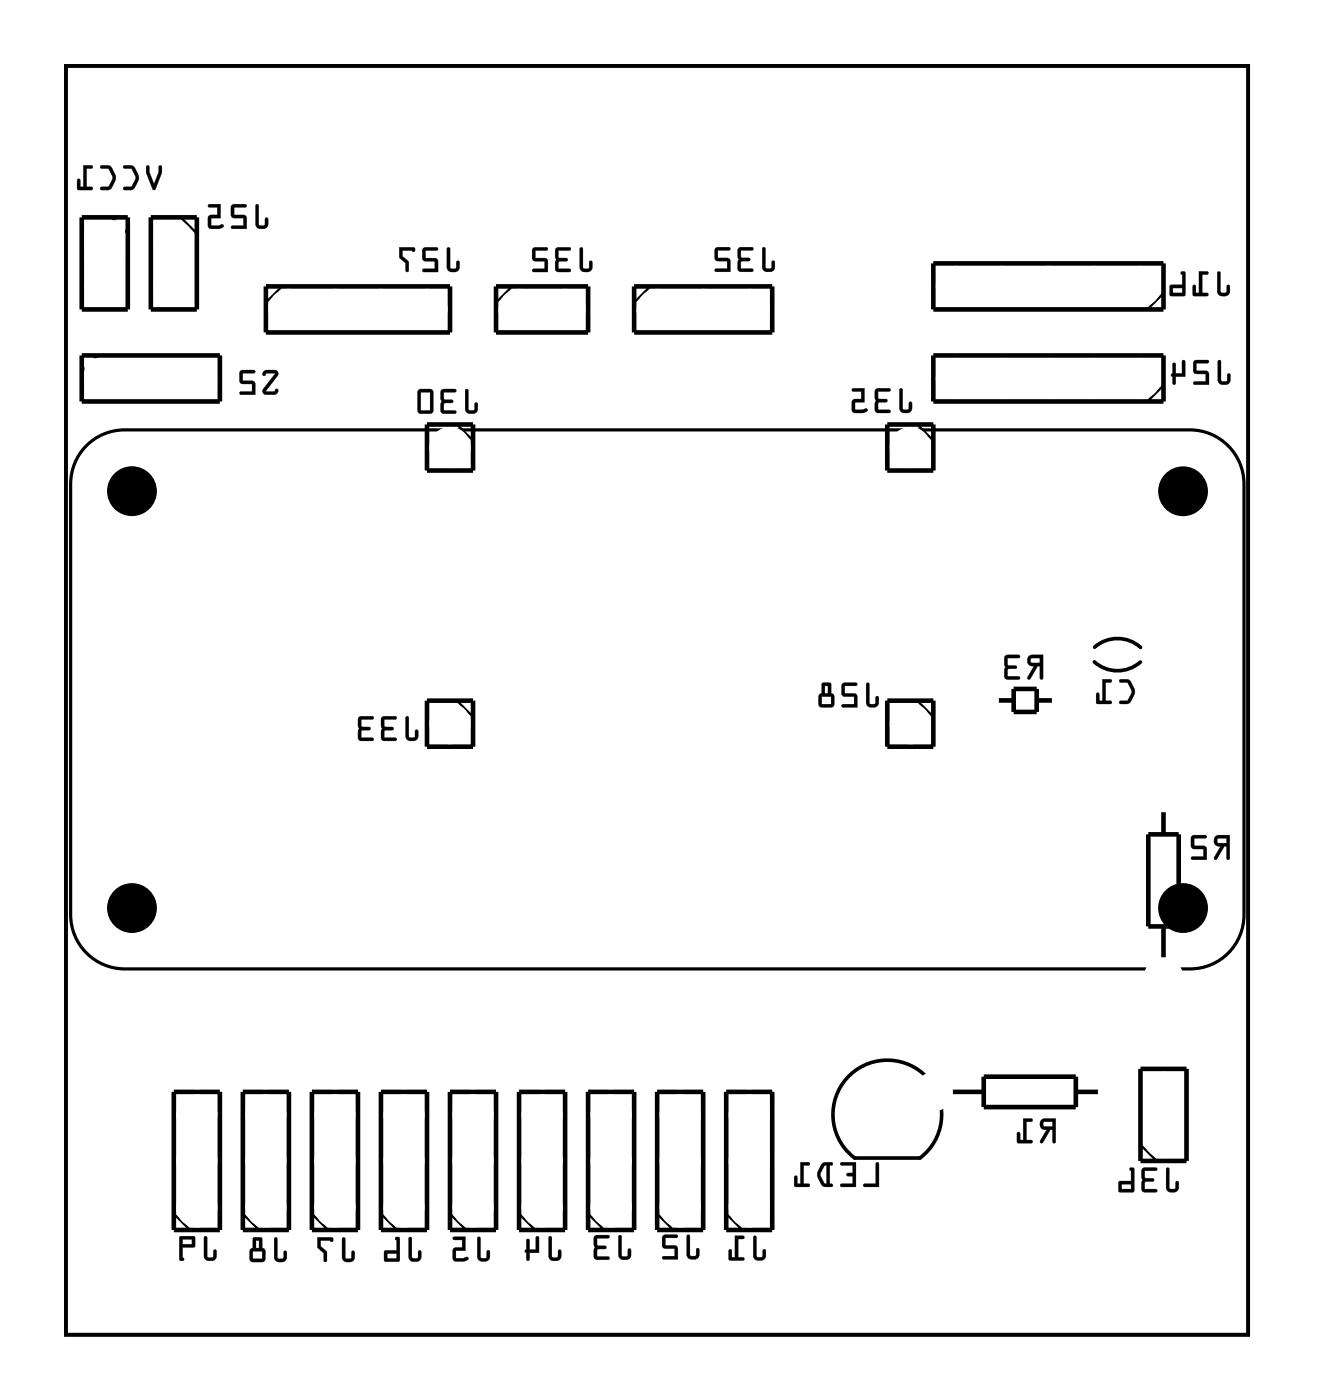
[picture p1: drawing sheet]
<svg xmlns="http://www.w3.org/2000/svg" width="73mm" height="77mm" viewBox="0 0 73 77" stroke-linecap="round" stroke-linejoin="round" font-family="sans-serif">
<path d="M3.6 3.6h65.3v70.1h-65.3zM60.4 36.5a1.91 1.91 0 0 0 2.5 0M60.4 35.7a1.91 1.91 0 0 1 2.5 0M46.7 59.6a3 3 0 0 1 4.4-.2 3 3 0 0 1-.3 4.5h-3.6a3 3 0 0 1-.5-4.3z" fill="none" stroke="#000" stroke-width=".2"/>
<g fill="#000">
<path d="M8.1 9.2v.3l.3 .9 .2 .1 .3-1v-.3h-.1v.3l-.3 .7-.3-.7v-.3zM6.8 9.2v.1h.5l.2 .5-.2 .5h-.5v.1l.1 .1a.6 .6 0 0 0 .8-.6l-.1-.3-.2-.4-.2-.1zM5.5 9.2l.1 .1h.4l.2 .5-.2 .5h-.4l-.1 .1 .1 .1a.6 .6 0 0 0 .8-.6v-.3l-.3-.4-.2-.1zM4.6 9.1v1.2h-.2v-.4h-.1v.5l.8 .1v-.2h-.3v-1h.3v-.1z"/>
<path d="M8.1 9.1v.4l.4 1 .4-1v-.3a.1 .1 0 0 0-.1-.1 .1 .1 0 0 0-.1 .1l.1 .3-.3 .7-.3-.7v-.3zM8.1 9.2h.1v.3l.3 .7 .3-.7v-.3h.1v.3l-.4 1-.1-.1-.3-.9zM6.8 9.1v.2h.4l.3 .5-.3 .5h-.3a.1 .1 0 0 0-.1 .1 .1 .1 0 0 0 .1 .1l.5-.1 .3-.6-.3-.6zM6.8 9.2h.5l.3 .4a.83 .83 0 0 1-.3 .9h-.4l-.1-.1 .1-.1h.4l.2-.4v-.2l-.2-.4h-.4zM5.5 9.1l.1 .2h.4l.2 .5-.2 .5h-.4a.1 .1 0 0 0-.1 .1 .1 .1 0 0 0 .1 .1l.5-.1 .3-.6-.3-.6zM5.6 9.2h.5l.3 .4a.83 .83 0 0 1-.4 .9h-.4l-.1-.1 .1-.1h.4l.2-.4v-.2l-.2-.4h-.4zM4.6 9.1v1.2h-.2v-.3a.1 .1 0 0 0-.1-.1 .1 .1 0 0 0-.1 .1l.1 .5h.7a.1 .1 0 0 0 .1-.1 .1 .1 0 0 0-.1-.1h-.2v-1h.2a.1 .1 0 0 0 .1-.1 .1 .1 0 0 0-.1-.1zM4.6 9.1l.5 .1v.1h-.3v1h.3v.2l-.8-.1v-.5h.1v.4h.2z"/>
<path d="M14.1 11.3v1.1a.36 .36 0 0 0 .3 .2 .36 .36 0 0 0 .4-.2v-.3l-.1-.1-.1 .1v.3h-.3v-1zM12.8 11.3v.6l.1 .1h.5v.5h-.6l-.1 .1h.9v-.7h-.7v-.5h.6l.1-.1zM11.5 11.3v.1h.5v.5h-.5v.6l.1 .1h.4a.15 .15 0 0 0 .3 0 .15 .15 0 0 0-.1-.2l-.6 .1v-.5h.6v-.7z"/>
<path d="M14.1 11.3v1.1a.37 .37 0 0 0 .3 .2 .37 .37 0 0 0 .4-.2v-.3a.1 .1 0 0 0-.1-.1 .1 .1 0 0 0-.1 .1v.3h-.3v-1zM14.1 11.3l.2 .1v1h.3l.1-.4 .1 .1v.3a.35 .35 0 0 1-.4 .2 .35 .35 0 0 1-.3-.2zM12.8 11.3v.7h.6v.5l-.6-.1a.1 .1 0 0 0-.1 .1 .1 .1 0 0 0 .1 .1h.8v-.7h-.7v-.5l.6 .1a.1 .1 0 0 0 .1-.1 .1 .1 0 0 0-.1-.1zM12.8 11.3h.8l-.1 .1h-.6v.5h.7v.7h-.8v-.1h.6v-.5h-.5l-.1-.1zM11.5 11.3v.1h.5v.5h-.5v.6l.1 .1h.7a.1 .1 0 0 0 0-.2 .1 .1 0 0 0-.1 0l-.6 .1v-.5h.6v-.7zM11.5 11.3h.7v.7h-.6v.5l.7-.1v.1l-.7 .1-.1-.1v-.6h.5v-.5h-.5z"/>
<path d="M24.7 13.7v1a.36 .36 0 0 0 .3 .3 .36 .36 0 0 0 .4-.3l-.1-.3h-.1v.4h-.4v-1.1zM23.4 13.7l-.1 .6 .2 .1h.5v.4h-.6l-.1 .2h.9l-.1-.7-.6-.1v-.4h.6l.1-.1zM22 13.6v.6l.4 .3v.5h.1v-.6l-.3-.3v-.3h.5l.1 .1 .1-.2z"/>
<path d="M24.7 13.7v1a.37 .37 0 0 0 .3 .3 .37 .37 0 0 0 .4-.3v-.2a.1 .1 0 0 0-.1-.1 .1 .1 0 0 0-.1 .1l-.1 .3h-.2l-.1-1.1zM24.7 13.7h.1v1.1h.4l.1-.4v.3a.35 .35 0 0 1-.3 .3 .35 .35 0 0 1-.3-.3zM23.3 13.7v.7h.7v.4h-.6a.1 .1 0 0 0-.1 .1 .1 .1 0 0 0 .1 .1h.8l-.1-.7-.6-.1v-.4h.6a.1 .1 0 0 0 .1-.1 .1 .1 0 0 0-.1-.1zM23.4 13.7h.8l-.1 .1h-.6v.5h.6l.1 .7h-.9l.1-.2h.6v-.4h-.5l-.2-.1zM22 13.6v.6l.4 .3v.4a.1 .1 0 0 0 .1 .1 .1 .1 0 0 0 .1-.1v-.5l-.4-.3v-.3h.5l.1 .1 .1-.2zM22 13.6l.9 .1-.1 .2-.1-.1h-.5v.3l.3 .3v.6h-.1v-.5l-.4-.3z"/>
<path d="M32 13.7v1a.36 .36 0 0 0 .3 .3 .36 .36 0 0 0 .4-.3v-.3h-.1h-.1v.4h-.3v-1.1zM30.7 13.7l-.1 1.2 .2 .1h.6v-.2h-.6v-.4h.5v-.1v-.1h-.5v-.4h.6l.1-.1zM29.4 13.7v.6l.1 .1h.6v.4h-.6l-.1 .2h.8v-.7l-.7-.1v-.4h.6l.1-.1z"/>
<path d="M32 13.7v1a.37 .37 0 0 0 .3 .3 .37 .37 0 0 0 .4-.3v-.2a.1 .1 0 0 0-.1-.1 .1 .1 0 0 0-.1 .1v.3h-.3v-1.1zM32 13.7h.2v1.1h.3l.1-.4h.1v.3a.35 .35 0 0 1-.4 .3 .35 .35 0 0 1-.3-.3zM30.7 13.7l-.1 1.2 .2 .1h.6a.1 .1 0 0 0 .1-.1 .1 .1 0 0 0-.1-.1h-.6v-.4h.4a.1 .1 0 0 0 .1-.1 .1 .1 0 0 0-.1-.1h-.4v-.4h.6a.1 .1 0 0 0 .1-.1 .1 .1 0 0 0-.1-.1zM30.7 13.7h.8l-.1 .1h-.6v.4l.5 .1v.1h-.5v.4h.6v.2h-.6l-.1-.1zM29.4 13.7v.7h.7v.4h-.6a.1 .1 0 0 0-.1 .1 .1 .1 0 0 0 .1 .1h.7v-.7l-.7-.1v-.4h.6a.1 .1 0 0 0 .1-.1 .1 .1 0 0 0-.1-.1zM29.4 13.7h.8l-.1 .1h-.6v.5h.7v.7h-.8l.1-.2h.6v-.4h-.6l-.1-.1z"/>
<path d="M42.1 13.7v1a.36 .36 0 0 0 .3 .3 .36 .36 0 0 0 .4-.3v-.3h-.1h-.1v.4h-.4v-1.1zM40.8 13.7l-.1 1.2 .2 .1h.6v-.2h-.6v-.4h.4l.1-.1-.1-.1h-.4v-.4h.6l.1-.1zM39.5 13.7l-.1 .6 .2 .1h.5v.4h-.6l-.1 .1 .9 .1v-.7l-.7-.1v-.4h.6l.1-.1z"/>
<path d="M42.1 13.7v1a.37 .37 0 0 0 .3 .3 .37 .37 0 0 0 .4-.3v-.2a.1 .1 0 0 0-.1-.1 .1 .1 0 0 0-.1 .1l-.1 .3h-.2l-.1-1.1zM42.1 13.7h.1v1.1h.4l.1-.4v.3a.35 .35 0 0 1-.3 .3 .35 .35 0 0 1-.3-.3zM40.8 13.7l-.1 1.2 .2 .1h.6a.1 .1 0 0 0 .1-.1 .1 .1 0 0 0-.1-.1h-.6v-.4h.4a.1 .1 0 0 0 .1-.1 .1 .1 0 0 0-.1-.1h-.4v-.4h.6a.1 .1 0 0 0 .1-.1 .1 .1 0 0 0-.1-.1zM40.8 13.7h.8l-.1 .1h-.6v.4h.4l.1 .1-.1 .1h-.4v.4h.6v.2h-.6l-.2-.1zM39.5 13.7v.7h.6v.4h-.6a.1 .1 0 0 0-.1 .1 .1 .1 0 0 0 .1 .1h.8v-.7l-.7-.1v-.4h.6a.1 .1 0 0 0 .1-.1 .1 .1 0 0 0-.1-.1zM39.5 13.7h.8l-.1 .1h-.6v.4l.6 .1 .1 .7-.9-.1 .1-.1h.6v-.4h-.5l-.1-.1z"/>
<path d="M67.2 15v1.1a.36 .36 0 0 0 .3 .2 .36 .36 0 0 0 .4-.2v-.3l-.1-.1-.1 .1v.3h-.3l-.1-1zM66.2 15v1.2h-.2v-.4l-.1-.1-.1 .6h.8v-.1h-.3v-1l.3-.1 .1-.1zM65.2 15v.7h-.6v.6h.8v-1.2v-.1zM64.7 15.9h.5v.3h-.5z"/>
<path d="M67.2 15v1.1a.37 .37 0 0 0 .3 .3 .37 .37 0 0 0 .4-.3v-.3a.1 .1 0 0 0-.1-.1 .1 .1 0 0 0-.1 .1v.3h-.3v-1zM67.2 15l.1 .1v1h.4l.1-.4 .1 .1v.3a.35 .35 0 0 1-.4 .2 .35 .35 0 0 1-.3-.2zM66.2 15v1.2h-.2v-.4a.1 .1 0 0 0-.1-.1 .1 .1 0 0 0-.1 .1v.5h.8a.1 .1 0 0 0 .1 0 .1 .1 0 0 0-.1-.1h-.3v-1h.3a.1 .1 0 0 0 .1-.1 .1 .1 0 0 0-.1-.1zM66.2 15h.5l-.1 .1h-.3v1.1h.3v.1h-.8l.1-.6 .1 .1v.4h.2zM65.2 15v.7h-.6v.6h.8v-1.2v-.1zM65.2 15l.2 .1v1.2h-.8v-.5l.6-.1zM64.7 15.9h.5v.3h-.5zM64.7 15.9v.3h.5v-.3z"/>
<path d="M3.6 3.6v70.1h65.3v-70.1zM3.6 3.6h65.3v70.1h-65.3z"/>
<path d="M14.6 20.5l-.1 .2 .2-.1h.5l-.7 .9v.2l.2 .1h.5l.1-.2v-.1l-.2 .1h-.4l.6-.9v-.2l-.1-.1zM13.3 20.5l-.1 .6 .2 .1h.5v.4h-.6l-.1 .1 .9 .1-.1-.7-.6-.1v-.4h.6l.1-.1z"/>
<path d="M14.5 20.5v.2a.13 .13 0 0 0 .1 0 .13 .13 0 0 0 .1-.1h.5l-.7 .9a.21 .21 0 0 0 0 .2 .21 .21 0 0 0 .2 .1h.5l.2-.3a.13 .13 0 0 0-.2 0 .13 .13 0 0 0-.1 .1h-.4l.6-.9a.21 .21 0 0 0-.1-.3zM14.6 20.5l.6-.1a.2 .2 0 0 1 .1 .3l-.6 .9h.4l.2-.1v.2l-.7 .1-.1-.3 .7-.9h-.5l-.2 .1zM13.3 20.5v.6l.6 .1v.4h-.6a.1 .1 0 0 0-.1 .1 .1 .1 0 0 0 .1 .1h.8l-.1-.7-.6-.1v-.4h.6a.1 .1 0 0 0 .1-.1 .1 .1 0 0 0-.1-.1zM13.3 20.5h.8l-.1 .1h-.6v.4l.6 .1 .1 .7-.9-.1 .1-.1h.6v-.4h-.5l-.2-.1z"/>
<path d="M25.7 21.5v1.1a.36 .36 0 0 0 .3 .2 .36 .36 0 0 0 .4-.2v-.3l-.1-.1-.1 .1v.3h-.3l-.1-1zM24.4 21.5l-.1 1.2 .2 .1h.6v-.1h-.6v-.4l.5-.1v-.1l-.5-.1v-.4h.6l.1-.1zM23.1 21.5v1.2l.1 .1h.6l.1-.1v-1.1l-.2-.1zM23.2 21.6h.5v1.1h-.5z"/>
<path d="M25.7 21.5v1.1a.37 .37 0 0 0 .3 .2 .37 .37 0 0 0 .4-.2v-.3a.1 .1 0 0 0-.1-.1 .1 .1 0 0 0-.1 .1v.3h-.3v-1zM25.7 21.5l.1 .1v1h.4l.1-.4v.1l.1 .3a.35 .35 0 0 1-.4 .2 .35 .35 0 0 1-.3-.2zM24.4 21.5l-.1 1.2 .2 .1h.6a.1 .1 0 0 0 .1-.1 .1 .1 0 0 0-.1-.1l-.6 .1v-.4l.4-.1a.1 .1 0 0 0 .1-.1 .1 .1 0 0 0-.1 0l-.4-.1v-.4l.6 .1a.1 .1 0 0 0 .1-.1 .1 .1 0 0 0-.1-.1zM24.4 21.5h.8l-.1 .1h-.6v.4l.5 .1v.1l-.5 .1v.4h.6v.1h-.6l-.2-.1zM23.1 21.5l-.1 1.2 .2 .1h.6l.1-.1v-1.1l-.2-.1zM23.1 21.5h.6l.2 .1v1.1l-.1 .1h-.6l-.1-.1zM23.2 21.6h.5v1.1h-.5zM23.2 21.6v1.1h.5v-1.1z"/>
<path d="M47.8 37.7v1.1a.36 .36 0 0 0 .3 .2 .36 .36 0 0 0 .4-.2v-.3l-.1-.1-.1 .1v.3h-.3v-1zM46.5 37.7l-.1 .6 .2 .1h.5v.5h-.6l-.1 .1h.9v-.7h-.7v-.4h.6l.1-.2zM45.4 37.7l-.1 .6-.1 .1v.5l.1 .1h.6l.1-.1v-.5l-.1-.1v-.6zM45.3 38.4h.6v.5h-.6zM45.5 37.9h.2v.4h-.2z"/>
<path d="M47.8 37.7v1.1a.37 .37 0 0 0 .3 .3 .37 .37 0 0 0 .4-.3v-.3a.1 .1 0 0 0-.1-.1 .1 .1 0 0 0-.1 .1v.3h-.3v-1zM47.8 37.7l.2 .1v1h.3l.1-.4 .1 .1v.3a.35 .35 0 0 1-.4 .2 .35 .35 0 0 1-.3-.2zM46.5 37.7v.7h.6v.5h-.6a.1 .1 0 0 0-.1 0 .1 .1 0 0 0 .1 .1h.8v-.7h-.7v-.4h.6a.1 .1 0 0 0 .1-.1 .1 .1 0 0 0-.1-.1zM46.5 37.7h.8l-.1 .1h-.6v.5h.6l.1 .7h-.8v-.1h.6v-.5h-.5l-.1-.1zM45.4 37.7l-.1 .6-.1 .1v.5l.1 .1h.6l.1-.1v-.5l-.1-.1v-.6zM45.4 37.7h.4l.1 .6 .1 .1v.5l-.1 .1h-.6l-.1-.1v-.5l.2-.1zM45.3 38.4h.6v.5h-.6zM45.3 38.4v.5h.6v-.5zM45.5 37.9h.2v.4h-.2zM45.5 37.8v.5h.2v-.5z"/>
<path d="M49.7 21.5l-.1 1a.36 .36 0 0 0 .4 .3 .36 .36 0 0 0 .3-.3v-.3h-.1l-.1 .4h-.3v-1.1zM48.3 21.5v1.2l.2 .1h.6v-.2h-.6v-.4h.4l.1-.1-.1-.1h-.4v-.4h.6v-.1zM47 21.5l.1 .1h.4v.4l-.4 .1-.1 .6 .2 .1h.4a.15 .15 0 0 0 .2 0 .15 .15 0 0 0 0-.3l-.6 .1v-.4h.5v-.8z"/>
<path d="M49.7 21.4l-.1 1.1a.37 .37 0 0 0 .4 .3 .37 .37 0 0 0 .3-.3v-.2a.1 .1 0 0 0-.1-.1 .1 .1 0 0 0-.1 .1v.3h-.3v-1.1zM49.7 21.5h.1v1.1h.3l.1-.4h.1v.3a.35 .35 0 0 1-.3 .3 .35 .35 0 0 1-.4-.3zM48.3 21.5v1.2l.2 .1h.6a.1 .1 0 0 0 .1-.1 .1 .1 0 0 0-.1-.1h-.6v-.4h.4a.1 .1 0 0 0 .1-.1 .1 .1 0 0 0-.1-.1h-.4v-.4h.6a.1 .1 0 0 0 .1-.1 .1 .1 0 0 0-.1-.1zM48.3 21.5h.8v.1h-.7l.1 .4h.4l.1 .1-.1 .1h-.4l-.1 .4h.7v.2h-.6l-.2-.1zM47 21.4l.1 .2h.4v.4l-.4 .1-.1 .6 .2 .1 .6-.1a.1 .1 0 0 0 .1-.1 .11 .11 0 0 0-.2-.1l-.5 .1v-.4h.5v-.8zM47 21.5l.7-.1v.8h-.5v.4h.6h.1l-.1 .1-.6 .1-.2-.1 .1-.6 .4-.1v-.4h-.4z"/>
<path d="M56.8 36.2a.32 .32 0 0 0-.1 .4 .32 .32 0 0 0 .4 .2l-.4 .6 .1 .1 .5-.7h.1v.6l.1 .1 .1-1.4zM56.9 36.3h.5v.3h-.5zM55.5 36.2l-.1 1.2 .2 .1h.6v-.2h-.6v-.4h.5v-.1v-.1h-.5v-.4h.6l.1-.1z"/>
<path d="M56.8 36.2a.32 .32 0 0 0-.1 .4 .32 .32 0 0 0 .4 .2l-.4 .6a.1 .1 0 0 0 0 .1 .1 .1 0 0 0 .2 0l.4-.7h.1v.6a.1 .1 0 0 0 .1 .1 .1 .1 0 0 0 .1-.1v-1.3h-.6zM56.8 36.2l.8-.1-.1 1.4-.1-.1v-.6h-.1l-.4 .7-.2-.1 .4-.6a.31 .31 0 0 1-.4-.2 .31 .31 0 0 1 .1-.4zM56.9 36.3h.5v.3h-.5zM56.9 36.3v.3h.5v-.3zM55.5 36.2l-.1 1.2 .2 .1h.6a.1 .1 0 0 0 .1-.1 .1 .1 0 0 0-.1-.1h-.6v-.4h.4a.1 .1 0 0 0 .1-.1 .1 .1 0 0 0-.1-.1h-.4v-.4h.6a.1 .1 0 0 0 .1-.1 .1 .1 0 0 0-.1-.1zM55.5 36.2h.8l-.1 .1h-.6v.4h.5v.1v.1h-.5v.4h.6v.2h-.6l-.2-.1z"/>
<path d="M61.8 37.5v.2h.4l.2 .5-.2 .5h-.4v.1a.6 .6 0 0 0 .8-.5v-.3l-.2-.4-.2-.1zM60.8 37.5v1.2h-.1v-.4l-.2-.1v.6h.8v-.1h-.3v-1h.3v-.2z"/>
<path d="M61.8 37.5v.2h.4l.2 .5-.2 .5h-.4a.1 .1 0 0 0-.1 .1 .1 .1 0 0 0 .1 .1l.6-.1 .2-.6-.3-.7zM61.8 37.5h.5l.3 .5a.83 .83 0 0 1-.4 .8h-.4v-.1h.4l.2-.4v-.2l-.2-.4-.4-.1zM60.8 37.5v1.2h-.1v-.4a.1 .1 0 0 0-.1-.1 .1 .1 0 0 0-.1 .1v.5l.8 .1a.1 .1 0 0 0 .1-.1 .1 .1 0 0 0-.1-.1h-.3v-1h.3a.1 .1 0 0 0 .1-.1 .1 .1 0 0 0-.1-.1zM60.8 37.5h.5v.1l-.3 .1v1h.3v.1h-.8v-.6l.1 .1 .1 .4h.1z"/>
<path d="M67.2 19.9v1.1a.36 .36 0 0 0 .3 .2 .36 .36 0 0 0 .4-.2v-.3l-.1-.1-.1 .1v.3h-.3v-1zM65.9 19.9v.6l.1 .1h.5v.5h-.6l-.1 .1h.9v-.7h-.7v-.5h.6l.1-.1zM64.7 20v.6l-.1 .1 .2 .5h.1v-.4h.5v-.8l-.1-.1h-.1v.7h-.3v-.5z"/>
<path d="M67.2 19.9v1.1a.37 .37 0 0 0 .3 .2 .37 .37 0 0 0 .4-.2v-.3a.1 .1 0 0 0-.1-.1 .1 .1 0 0 0-.1 .1v.3h-.3v-1zM67.2 19.9l.2 .1v1h.3l.1-.4 .1 .1v.3a.35 .35 0 0 1-.4 .2 .35 .35 0 0 1-.3-.2zM65.9 19.9v.7h.6v.5l-.6-.1a.1 .1 0 0 0-.1 .1 .1 .1 0 0 0 .1 .1h.8v-.7h-.7v-.5l.6 .1a.1 .1 0 0 0 .1-.1 .1 .1 0 0 0-.1-.1zM65.9 19.9h.8l-.1 .1h-.6v.5h.7v.7h-.8v-.1h.6v-.5h-.5l-.1-.1zM64.7 20v.6a.09 .09 0 0 0-.1 .1 .09 .09 0 0 0 .1 .1v.3a.1 .1 0 0 0 .1 .1 .1 .1 0 0 0 .1-.1v-.3h.5v-.8a.1 .1 0 0 0-.1-.1 .1 .1 0 0 0-.1 .1v.6h-.3v-.5zM64.7 20l.2 .1v.5h.3v-.7h.1l.1 .1v.8h-.5v.3l-.1 .1-.2-.5 .1-.1z"/>
<path d="M22.4 39.6v1a.36 .36 0 0 0 .3 .3 .36 .36 0 0 0 .4-.3v-.3h-.1h-.1v.4h-.3v-1.1zM21.1 39.6l-.1 1.2 .2 .1h.6v-.2h-.6v-.4h.5v-.1v-.1h-.5v-.4h.6l.1-.1zM19.8 39.6v1.2l.1 .1h.7v-.2h-.7l.1-.4h.4l.1-.1-.1-.1h-.4l-.1-.4h.6l.1-.1z"/>
<path d="M22.4 39.5v1.1a.37 .37 0 0 0 .3 .3 .37 .37 0 0 0 .4-.3v-.2a.1 .1 0 0 0-.1-.1 .1 .1 0 0 0-.1 .1v.3h-.3v-1.1zM22.4 39.6h.1l.1 1.1h.3l.1-.4h.1v.3a.35 .35 0 0 1-.4 .3 .35 .35 0 0 1-.3-.3zM21.1 39.6l-.1 1.2 .2 .1h.6a.1 .1 0 0 0 .1-.1 .1 .1 0 0 0-.1-.1h-.6v-.4h.4a.1 .1 0 0 0 .1-.1 .1 .1 0 0 0-.1-.1h-.4v-.4h.6a.1 .1 0 0 0 .1-.1 .1 .1 0 0 0-.1-.1zM21.1 39.6h.8l-.1 .1h-.6v.4h.5v.1v.1h-.5v.4h.6v.2h-.6l-.2-.1zM19.8 39.6v1.2l.1 .1h.6a.1 .1 0 0 0 .1-.1 .1 .1 0 0 0-.1-.1h-.6l.1-.4h.4a.1 .1 0 0 0 .1-.1 .1 .1 0 0 0-.1-.1h-.4l-.1-.4h.6a.1 .1 0 0 0 .1-.1 .1 .1 0 0 0-.1-.1zM19.8 39.6h.8l-.1 .1h-.6l.1 .4h.4v.1v.1h-.4l-.1 .4h.7v.2h-.7l-.1-.1z"/>
<path d="M67.1 46.2a.32 .32 0 0 0-.1 .3 .32 .32 0 0 0 .4 .2l-.4 .7h.1l.5-.7h.1v.7h.1l.1-1.3zM67.2 46.3h.5v.2h-.5zM65.8 46.1l-.1 .6 .2 .2h.5v.4h-.6l-.1 .1h.9l-.1-.7h-.6v-.4h.6l.1-.2z"/>
<path d="M67.1 46.2a.32 .32 0 0 0-.1 .3 .32 .32 0 0 0 .4 .2l-.4 .6a.1 .1 0 0 0 0 .1 .1 .1 0 0 0 .2 0l.4-.7h.1v.7a.1 .1 0 0 0 .1 .1 .1 .1 0 0 0 .1-.1v-1.3h-.6zM67.1 46.2l.8-.1-.1 1.3h-.1v-.7h-.1l-.4 .7h-.2l.4-.7a.31 .31 0 0 1-.4-.2 .31 .31 0 0 1 .1-.3zM67.2 46.3h.5v.2h-.5zM67.2 46.3v.2h.5v-.2zM65.8 46.1v.7l.6 .1v.4h-.6a.1 .1 0 0 0-.1 .1 .1 .1 0 0 0 .1 .1h.8l-.1-.8h-.6v-.4h.6a.1 .1 0 0 0 .1-.1 .1 .1 0 0 0-.1-.1zM65.8 46.1h.8l-.1 .2h-.6v.4h.6l.1 .7h-.9l.1-.1h.6v-.5h-.5l-.2-.1z"/>
<path d="M11.3 68.2v1.1a.36 .36 0 0 0 .3 .3 .36 .36 0 0 0 .4-.3l-.1-.3h-.1l-.1 .4-.3-.1v-1zM9.9 68.2v1.3l.2 .1 .1-.1-.1-.1v-.6h.6l.1-.5-.1-.1zM10.1 68.4h.5v.3h-.5z"/>
<path d="M11.3 68.2l-.1 1.1a.37 .37 0 0 0 .4 .3 .37 .37 0 0 0 .4-.3v-.3a.1 .1 0 0 0-.1-.1 .1 .1 0 0 0-.1 .1l-.1 .4h-.2l-.1-1.1zM11.3 68.2l.1 .1v1.1h.4l.1-.4v.3a.35 .35 0 0 1-.3 .3 .35 .35 0 0 1-.3-.3zM9.9 68.2v1.3l.2 .1a.09 .09 0 0 0 .1-.1 .09 .09 0 0 0-.1-.1v-.6h.6l.1-.5-.1-.1zM9.9 68.2h.8l.1 .1-.1 .5h-.6v.6l.1 .1-.1 .1-.2-.1zM10.1 68.4h.5v.3h-.5zM10.1 68.4v.3h.5v-.3z"/>
<path d="M15.2 68.3l-.1 1.1a.36 .36 0 0 0 .4 .3 .36 .36 0 0 0 .3-.3v-.3l-.1-.1v.1l-.1 .3h-.3v-1zM14 68.3l-.1 .6-.1 .2v.4l.1 .1h.6l.1-.1v-.4l-.1-.2v-.6zM13.9 69.1h.6v.4h-.6zM14.1 68.5h.2v.4h-.2z"/>
<path d="M15.2 68.3l-.1 1.1a.37 .37 0 0 0 .4 .3 .37 .37 0 0 0 .3-.3v-.3a.1 .1 0 0 0-.1-.1 .1 .1 0 0 0-.1 .1v.3h-.3v-1zM15.2 68.3l.1 .1v1h.3l.1-.4 .1 .1v.3a.35 .35 0 0 1-.3 .2 .35 .35 0 0 1-.4-.2zM14 68.3l-.1 .6-.1 .2v.4l.1 .2 .6-.1 .2-.1v-.4l-.2-.2v-.6zM14 68.3h.5v.6l.1 .2v.4l-.1 .1h-.6l-.1-.1v-.4l.2-.2zM13.9 69.1h.6v.4h-.6zM13.9 69v.5h.6v-.5zM14.1 68.5h.2v.4h-.2zM14.1 68.5v.4h.2v-.4z"/>
<path d="M18.9 68.3v1.1a.36 .36 0 0 0 .3 .3 .36 .36 0 0 0 .4-.3v-.3l-.1-.1-.1 .1v.3h-.3v-1zM17.5 68.3v.6l.4 .3v.4h.1v-.5l-.3-.3v-.3h.5h.1l.1-.2z"/>
<path d="M18.9 68.3v1.1a.37 .37 0 0 0 .3 .3 .37 .37 0 0 0 .4-.3v-.3a.1 .1 0 0 0-.1-.1 .1 .1 0 0 0-.1 .1v.3h-.3v-1zM18.9 68.3l.1 .1v1h.4l.1-.4 .1 .1v.3a.35 .35 0 0 1-.4 .2 .35 .35 0 0 1-.3-.2zM17.5 68.3v.6l.4 .3v.4a.1 .1 0 0 0 .1 .1 .1 .1 0 0 0 0-.1v-.5l-.3-.3v-.3h.5h.1l.1-.2zM17.5 68.3h.9l-.1 .2h-.1h-.5v.3l.3 .3v.5h-.1v-.5l-.4-.3z"/>
<path d="M22.6 68.3l-.1 1.1a.36 .36 0 0 0 .4 .2 .36 .36 0 0 0 .3-.2v-.3v-.1l-.1 .1-.1 .3h-.3v-1.1zM21.8 68.3l.1 .7h-.7v.6h.9v-1.3h-.1zM21.4 69.2h.5v.2h-.5z"/>
<path d="M22.6 68.3l-.1 1.1a.37 .37 0 0 0 .4 .2 .37 .37 0 0 0 .4-.2v-.3a.1 .1 0 0 0-.1-.1 .1 .1 0 0 0-.1 .1l-.1 .3h-.2l-.1-1.1zM22.6 68.3h.1v1.1h.3l.2-.4v.1v.3a.35 .35 0 0 1-.3 .2 .35 .35 0 0 1-.3-.2zM21.8 68.3l.1 .7h-.7v.6h.9v-1.3h-.1zM21.8 68.3h.3l-.1 1.3h-.7l-.1-.6h.7zM21.4 69.2h.5v.2h-.5zM21.4 69.2v.3h.5v-.3z"/>
<path d="M26.4 68.3l-.1 1a.36 .36 0 0 0 .4 .3 .36 .36 0 0 0 .3-.3v-.3h-.1l-.1 .4h-.3v-1.1zM25 68.3v.1h.5v.4l-.5 .1v.6l.2 .1h.4a.15 .15 0 0 0 .2 0 .15 .15 0 0 0-.1-.2h-.5v-.4h.5v-.7z"/>
<path d="M26.4 68.3l-.1 1a.37 .37 0 0 0 .4 .3 .37 .37 0 0 0 .3-.3v-.2a.1 .1 0 0 0-.1-.1 .1 .1 0 0 0-.1 .1v.3h-.3v-1.1zM26.4 68.3h.1v1.1h.3l.1-.4h.1v.3a.35 .35 0 0 1-.3 .3 .35 .35 0 0 1-.4-.3zM25 68.3v.1h.5v.4l-.5 .1v.6l.2 .1 .6-.1a.1 .1 0 0 0 .1-.1 .1 .1 0 0 0-.2 0h-.5v-.4h.5v-.8zM25 68.3h.7v.7h-.6v.4h.7v.1l-.6 .1-.2-.1v-.6h.5v-.5h-.5z"/>
<path d="M30.3 68.2v1.1a.36 .36 0 0 0 .3 .3 .36 .36 0 0 0 .4-.3v-.3h-.1h-.1v.4l-.3-.1-.1-1zM29.1 68.4l-.1 .6 .1 .6 .1-.1v-.4h.5v-.8v-.1l-.1 .1v.7h-.4v-.6z"/>
<path d="M30.3 68.2v1.1a.37 .37 0 0 0 .3 .3 .37 .37 0 0 0 .4-.3v-.3a.1 .1 0 0 0-.1-.1 .1 .1 0 0 0-.1 .1v.4h-.3v-1.1zM30.3 68.3h.1v1.1h.4l.1-.4h.1v.3a.35 .35 0 0 1-.4 .3 .35 .35 0 0 1-.3-.3zM29.1 68.4l-.1 .5a.09 .09 0 0 0-.1 .1 .09 .09 0 0 0 .1 .1v.4a.1 .1 0 0 0 .1 .1 .1 .1 0 0 0 .1-.1v-.4h.6v-.8a.1 .1 0 0 0-.1-.1 .1 .1 0 0 0-.1 .1v.7h-.4v-.6zM29.1 68.4h.1v.6h.4v-.7l.1-.1v.1v.8h-.5v.4l-.1 .1-.1-.6h.1z"/>
<path d="M34.2 68.2l-.1 1.1a.36 .36 0 0 0 .4 .2 .36 .36 0 0 0 .3-.2v-.3l-.1-.1v.1l-.1 .3h-.3v-1.1zM32.8 68.2v1.2l.1 .1h.7v-.2h-.7l.1-.3 .4-.1 .1-.1h-.1l-.4-.1-.1-.4h.6l.1-.1z"/>
<path d="M34.1 68.2v1.1a.37 .37 0 0 0 .4 .2 .37 .37 0 0 0 .3-.2v-.3a.1 .1 0 0 0-.1-.1 .1 .1 0 0 0-.1 .1v.3h-.3v-1.1zM34.2 68.2h.1v1.1h.3l.1-.4 .1 .1v.3a.35 .35 0 0 1-.3 .2 .35 .35 0 0 1-.4-.2zM32.8 68.2v1.2l.1 .1h.6a.1 .1 0 0 0 .1-.1 .1 .1 0 0 0-.1-.1h-.6l.1-.3 .4-.1a.1 .1 0 0 0 .1-.1 .1 .1 0 0 0-.1-.1h-.4l-.1-.4h.6a.1 .1 0 0 0 .1-.1 .1 .1 0 0 0-.1-.1zM32.8 68.2h.8l-.1 .1h-.6l.1 .4 .4 .1h.1l-.1 .1h-.4l-.1 .5h.7v.1h-.7l-.1-.1z"/>
<path d="M37.9 68.2v1a.36 .36 0 0 0 .3 .3 .36 .36 0 0 0 .4-.3v-.3h-.1h-.1v.4h-.3v-1.1zM36.6 68.2l-.1 .6 .2 .1h.5v.4h-.6l-.1 .1 .9 .1v-.7l-.7-.1v-.4h.6l.1-.1z"/>
<path d="M37.9 68.2v1a.37 .37 0 0 0 .3 .3 .37 .37 0 0 0 .4-.3v-.2a.1 .1 0 0 0-.1-.1 .1 .1 0 0 0-.1 .1v.3h-.3v-1.1zM37.9 68.2h.2v1.1h.3l.1-.4h.1v.3a.35 .35 0 0 1-.4 .3 .35 .35 0 0 1-.3-.3zM36.6 68.2v.7h.6v.4h-.6a.1 .1 0 0 0-.1 .1 .1 .1 0 0 0 .1 .1h.8v-.7l-.7-.1v-.4h.6a.1 .1 0 0 0 .1-.1 .1 .1 0 0 0-.1-.1zM36.6 68.2h.8l-.1 .1h-.6v.4l.6 .1 .1 .7-.8-.1v-.1h.6v-.4h-.5l-.1-.1z"/>
<path d="M41.6 68.2v1.1a.36 .36 0 0 0 .3 .3 .36 .36 0 0 0 .4-.3v-.3l-.1-.1-.1 .1v.4l-.4-.1v-1zM40.6 68.2v1.2h-.2v-.4l-.1-.1-.1 .6 .8 .1v-.2h-.3v-1h.3l.1-.1z"/>
<path d="M41.6 68.2v1.1a.37 .37 0 0 0 .3 .3 .37 .37 0 0 0 .4-.3v-.3a.1 .1 0 0 0-.1-.1 .1 .1 0 0 0-.1 .1v.4h-.3l-.1-1.1zM41.6 68.2l.1 .1v1l.4 .1 .1-.5v.1l.1 .3a.35 .35 0 0 1-.4 .3 .35 .35 0 0 1-.3-.3zM40.5 68.2l.1 1.2h-.2v-.4a.1 .1 0 0 0-.1-.1 .1 .1 0 0 0-.1 .1v.5l.8 .1a.1 .1 0 0 0 .1-.1 .1 .1 0 0 0-.1-.1h-.3v-1h.3a.1 .1 0 0 0 .1-.1 .1 .1 0 0 0-.1-.1zM40.6 68.2l.5 .1-.1 .1h-.3v1h.3v.1h-.8l.1-.5h.1v.4h.2z"/>
<path d="M48.4 64.2l-.1 1.1h-.6v.2h.8v-1.3zM46.4 64.2v.1h.7v.4h-.3l-.1 .1 .1 .1h.3v.4h-.6l-.1 .1 .8 .1v-1.4zM45.4 64.2a.81 .81 0 0 0-.1 1.2l.6 .1 .1-.1-.2-.1v-1h.1l.1-.1-.5-.1zM45.5 64.3h.1v1h-.1l-.2-.5zM44.2 64.1v1.2h-.2v-.4h-.1l-.1 .5 .8 .1v-.2h-.3v-1h.3l.1-.1z"/>
<path d="M48.3 64.2v1.1h-.6a.1 .1 0 0 0-.1 .1 .1 .1 0 0 0 .1 .1h.8v-1.3zM48.4 64.2h.1v1.3h-.8v-.2h.6zM46.4 64.2v.1h.7v.4h-.3a.1 .1 0 0 0-.1 .1 .1 .1 0 0 0 .1 .1h.3v.4h-.6a.1 .1 0 0 0-.1 .1 .1 .1 0 0 0 .1 .1h.7v-1.4zM46.4 64.2l.8-.1v1.4l-.8-.1 .1-.1h.6v-.4h-.3l-.1-.1 .1-.1h.3v-.4h-.7zM45.3 64.2l-.2 .5v.3l.3 .5h.5a.1 .1 0 0 0 .1-.1 .1 .1 0 0 0-.1-.1h-.1v-1h.1a.1 .1 0 0 0 .1-.1 .1 .1 0 0 0-.1-.1zM45.4 64.2l.1-.1 .4 .1v.1h-.1v1l.1 .1v.1h-.5l-.3-.5v-.4zM45.5 64.3h.1v1h-.1l-.2-.5zM45.5 64.3l-.2 .5 .2 .5h.1v-1zM44.2 64.1v1.2h-.2v-.3a.1 .1 0 0 0-.1-.1 .1 .1 0 0 0-.1 .1v.5h.8a.1 .1 0 0 0 .1-.1 .1 .1 0 0 0-.1-.1h-.3v-1h.3a.1 .1 0 0 0 .1-.1 .1 .1 0 0 0-.1-.1zM44.2 64.1l.5 .1-.1 .1h-.3v1h.3v.2l-.8-.1 .1-.5h.1v.4h.2z"/>
<path d="M57.5 61.8a.32 .32 0 0 0-.1 .4 .32 .32 0 0 0 .4 .1l-.4 .7 .1 .1 .5-.8h.1v.7l.1 .1 .1-1.4zM57.6 61.9h.5v.3h-.5zM56.5 61.7v1.2h-.2v-.4h-.1l-.1 .5 .8 .1v-.2h-.3v-1h.3l.1-.1z"/>
<path d="M57.5 61.8a.32 .32 0 0 0-.1 .4 .32 .32 0 0 0 .4 .1l-.4 .7a.1 .1 0 0 0 0 .1 .11 .11 0 0 0 .2-.1l.4-.7h.1v.7a.1 .1 0 0 0 .1 .1 .1 .1 0 0 0 .1-.1v-1.3h-.6zM57.5 61.8l.8-.1-.1 1.4-.1-.1v-.7h-.1l-.4 .7h-.2l.4-.7a.31 .31 0 0 1-.4-.1 .31 .31 0 0 1 .1-.4zM57.6 61.9h.5v.3h-.5zM57.6 61.9v.3h.5v-.3zM56.5 61.7v1.2h-.2v-.3a.1 .1 0 0 0-.1-.1 .1 .1 0 0 0-.1 .1v.5h.8a.1 .1 0 0 0 .1-.1 .1 .1 0 0 0-.1-.1h-.3v-1h.3a.1 .1 0 0 0 .1-.1 .1 .1 0 0 0-.1-.1zM56.5 61.7l.5 .1-.1 .1h-.3v1h.3v.2l-.8-.1 .1-.5h.1v.4h.2z"/>
<path d="M64.4 64.5l-.1 1a.36 .36 0 0 0 .4 .3 .36 .36 0 0 0 .3-.3v-.3h-.1l-.1 .4h-.3v-1.1zM63 64.5v1.2l.2 .1h.6v-.2h-.6v-.4h.4l.1-.1-.1-.1h-.4v-.4h.6l.1-.1zM62.4 64.5v.7h-.7l.1 .6 .8-.1v-1.2l-.1-.1zM61.9 65.4h.5v.2h-.5z"/>
<path d="M64.4 64.5l-.1 1a.37 .37 0 0 0 .4 .3 .37 .37 0 0 0 .4-.3v-.2a.1 .1 0 0 0-.1-.1 .1 .1 0 0 0-.1 .1l-.1 .3h-.2l-.1-1.1zM64.4 64.5h.1v1.1h.3l.2-.4v.3a.35 .35 0 0 1-.3 .3 .35 .35 0 0 1-.3-.3zM63 64.5v1.2l.2 .1h.6a.1 .1 0 0 0 .1-.1 .1 .1 0 0 0-.1-.1h-.6v-.4h.4a.1 .1 0 0 0 .1-.1 .1 .1 0 0 0-.1-.1h-.4v-.4h.6a.1 .1 0 0 0 .1-.1 .1 .1 0 0 0-.1-.1zM63 64.5h.8v.1h-.6v.4h.4l.1 .1-.1 .1h-.4v.4h.6v.2h-.6l-.2-.1zM62.3 64.5l.1 .7h-.7l.1 .6 .8-.1v-1.2l-.1-.1zM62.4 64.5h.2v1.2l-.8 .1v-.6h.6zM61.9 65.4h.5v.2h-.5zM61.9 65.3v.3h.5v-.3z"/>
</g>
<path d="M5 24.4l.6-.4 .6-.2 .7-.1h58.8a2.99 2.99 0 0 1 2.9 3v23.8a2.97 2.97 0 0 1-2.9 3h-58.8a2.99 2.99 0 0 1-3-3v-23.8a2.99 2.99 0 0 1 1.1-2.3z" fill="none" stroke="#000" stroke-width=".18"/>
<g fill="#000">
<circle cx="7.3" cy="27.1" r="1.38"/>
<circle cx="65.3" cy="27.1" r="1.37"/>
<circle cx="7.3" cy="50.1" r="1.38"/>
<circle cx="65.3" cy="50.1" r="1.38"/>
</g>
<g fill="none" stroke="#000" stroke-width=".25">
<path d="M4.5 12h2.6v5.1h-2.6zM4.5 19.6h7.6v2.6h-7.6zM8.3 12h2.6v5.1h-2.6zM14.7 15.8h10.1v2.5h-10.1zM27.4 15.8h5.1v2.5h-5.1zM35 15.8h7.6v2.5h-7.6zM51.5 14.5h12.7v2.6h-12.7zM51.5 19.6h12.7v2.6h-12.7zM23.6 23.4h2.5v2.6h-2.5zM23.6 38.7h2.5v2.5h-2.5zM49 23.4h2.5v2.6h-2.5zM49 38.7h2.5v2.5h-2.5z"/>
<path d="M55 38.7h.9M55.9 38h1.3v1.3h-1.3zM57.2 38.7h1M54.3 59.4h5.1v1.7h-5.1zM62.9 59h2.6v5.1h-2.6zM63.4 46h1.6v5.1h-1.6zM64.2 44.7v1.3M64.2 51.1v1.9M9.6 60.3h2.5v7.6h-2.5zM13.4 60.3h2.5v7.6h-2.5zM17.2 60.3h2.6v7.6h-2.6zM21 60.3h2.6v7.6h-2.6z"/>
<path d="M24.8 60.3h2.6v7.6h-2.6zM28.6 60.3h2.6v7.6h-2.6zM32.5 60.3h2.5v7.6h-2.5zM36.3 60.3h2.5v7.6h-2.5zM40.1 60.3h2.5v7.6h-2.5zM52.5 60.3h1.8M59.4 60.3h1.3"/>
</g>
<g fill="none" stroke="#000" stroke-width=".13">
<path d="M5.4 19.6l-.9 .9M6.2 12l.9 .9M10 12l.9 .9M15.6 15.8l-.9 .9M28.3 15.8l-.9 .9M35.9 15.8l-.9 .9M64.2 16.2l-.9 .9M25.2 23.4l.9 .9M25.2 38.7l.9 .9M50.6 38.7l.9 .9M50.6 23.4l.9 .9M64.2 21.3l-.9 .9"/>
<path d="M9.6 67l.9 .9M13.4 67l.9 .9M17.2 67l.9 .9M21 67l.9 .9M24.8 67l.9 .9M28.6 67l.9 .9M32.5 67l.8 .9M36.3 67l.9 .9M40.1 67l.9 .9M62.9 63.2l.9 .9"/>
</g>
<circle cx="65.5" cy="70.4" r="1.3" fill="#fff"/>
<circle cx="65.5" cy="70.4" r="1.3" fill="none" stroke="#fff" stroke-width=".25"/>
<circle cx="65.5" cy="6.9" r="1.3" fill="#fff"/>
<circle cx="65.5" cy="6.9" r="1.3" fill="none" stroke="#fff" stroke-width=".25"/>
<circle cx="7.1" cy="70.4" r="1.3" fill="#fff"/>
<circle cx="7.1" cy="70.4" r="1.3" fill="none" stroke="#fff" stroke-width=".25"/>
<circle cx="7.1" cy="6.9" r="1.3" fill="#fff"/>
<circle cx="7.1" cy="6.9" r="1.3" fill="none" stroke="#fff" stroke-width=".25"/>
<circle cx="12.1" cy="48.8" r=".74" fill="#fff"/>
<circle cx="12.1" cy="48.8" r=".74" fill="none" stroke="#fff" stroke-width=".75" stroke-linecap="butt"/>
<circle cx="14.7" cy="48.8" r=".74" fill="#fff"/>
<circle cx="14.7" cy="48.8" r=".74" fill="none" stroke="#fff" stroke-width=".75" stroke-linecap="butt"/>
<circle cx="17.2" cy="48.8" r=".74" fill="#fff"/>
<circle cx="17.2" cy="48.8" r=".74" fill="none" stroke="#fff" stroke-width=".75" stroke-linecap="butt"/>
<circle cx="19.8" cy="48.8" r=".74" fill="#fff"/>
<circle cx="19.8" cy="48.8" r=".74" fill="none" stroke="#fff" stroke-width=".75" stroke-linecap="butt"/>
<circle cx="22.3" cy="48.8" r=".74" fill="#fff"/>
<circle cx="22.3" cy="48.8" r=".74" fill="none" stroke="#fff" stroke-width=".75" stroke-linecap="butt"/>
<circle cx="24.8" cy="48.8" r=".74" fill="#fff"/>
<circle cx="24.8" cy="48.8" r=".74" fill="none" stroke="#fff" stroke-width=".75" stroke-linecap="butt"/>
<circle cx="27.4" cy="48.8" r=".74" fill="#fff"/>
<circle cx="27.4" cy="48.8" r=".74" fill="none" stroke="#fff" stroke-width=".75" stroke-linecap="butt"/>
<circle cx="29.9" cy="48.8" r=".74" fill="#fff"/>
<circle cx="29.9" cy="48.8" r=".74" fill="none" stroke="#fff" stroke-width=".75" stroke-linecap="butt"/>
<circle cx="32.5" cy="48.8" r=".74" fill="#fff"/>
<circle cx="32.5" cy="48.8" r=".74" fill="none" stroke="#fff" stroke-width=".75" stroke-linecap="butt"/>
<circle cx="35" cy="48.8" r=".74" fill="#fff"/>
<circle cx="35" cy="48.8" r=".74" fill="none" stroke="#fff" stroke-width=".75" stroke-linecap="butt"/>
<circle cx="37.5" cy="48.8" r=".74" fill="#fff"/>
<circle cx="37.5" cy="48.8" r=".74" fill="none" stroke="#fff" stroke-width=".75" stroke-linecap="butt"/>
<circle cx="40.1" cy="48.8" r=".74" fill="#fff"/>
<circle cx="40.1" cy="48.8" r=".74" fill="none" stroke="#fff" stroke-width=".75" stroke-linecap="butt"/>
<circle cx="42.6" cy="48.8" r=".74" fill="#fff"/>
<circle cx="42.6" cy="48.8" r=".74" fill="none" stroke="#fff" stroke-width=".75" stroke-linecap="butt"/>
<circle cx="45.2" cy="48.8" r=".74" fill="#fff"/>
<circle cx="45.2" cy="48.8" r=".74" fill="none" stroke="#fff" stroke-width=".75" stroke-linecap="butt"/>
<circle cx="47.7" cy="48.8" r=".74" fill="#fff"/>
<circle cx="47.7" cy="48.8" r=".74" fill="none" stroke="#fff" stroke-width=".75" stroke-linecap="butt"/>
<circle cx="50.2" cy="48.8" r=".74" fill="#fff"/>
<circle cx="50.2" cy="48.8" r=".74" fill="none" stroke="#fff" stroke-width=".75" stroke-linecap="butt"/>
<circle cx="52.8" cy="48.8" r=".74" fill="#fff"/>
<circle cx="52.8" cy="48.8" r=".74" fill="none" stroke="#fff" stroke-width=".75" stroke-linecap="butt"/>
<circle cx="55.3" cy="48.8" r=".74" fill="#fff"/>
<circle cx="55.3" cy="48.8" r=".74" fill="none" stroke="#fff" stroke-width=".75" stroke-linecap="butt"/>
<circle cx="57.9" cy="48.8" r=".74" fill="#fff"/>
<circle cx="57.9" cy="48.8" r=".74" fill="none" stroke="#fff" stroke-width=".75" stroke-linecap="butt"/>
<circle cx="60.4" cy="48.8" r=".74" fill="#fff"/>
<circle cx="60.4" cy="48.8" r=".74" fill="none" stroke="#fff" stroke-width=".75" stroke-linecap="butt"/>
<circle cx="60.4" cy="51.4" r=".74" fill="#fff"/>
<circle cx="60.4" cy="51.4" r=".74" fill="none" stroke="#fff" stroke-width=".75" stroke-linecap="butt"/>
<circle cx="57.9" cy="51.4" r=".74" fill="#fff"/>
<circle cx="57.9" cy="51.4" r=".74" fill="none" stroke="#fff" stroke-width=".75" stroke-linecap="butt"/>
<circle cx="55.3" cy="51.4" r=".74" fill="#fff"/>
<circle cx="55.3" cy="51.4" r=".74" fill="none" stroke="#fff" stroke-width=".75" stroke-linecap="butt"/>
<circle cx="52.8" cy="51.4" r=".74" fill="#fff"/>
<circle cx="52.8" cy="51.4" r=".74" fill="none" stroke="#fff" stroke-width=".75" stroke-linecap="butt"/>
<circle cx="50.2" cy="51.4" r=".74" fill="#fff"/>
<circle cx="50.2" cy="51.4" r=".74" fill="none" stroke="#fff" stroke-width=".75" stroke-linecap="butt"/>
<circle cx="47.7" cy="51.4" r=".74" fill="#fff"/>
<circle cx="47.7" cy="51.4" r=".74" fill="none" stroke="#fff" stroke-width=".75" stroke-linecap="butt"/>
<circle cx="45.2" cy="51.4" r=".74" fill="#fff"/>
<circle cx="45.2" cy="51.4" r=".74" fill="none" stroke="#fff" stroke-width=".75" stroke-linecap="butt"/>
<circle cx="42.6" cy="51.4" r=".74" fill="#fff"/>
<circle cx="42.6" cy="51.4" r=".74" fill="none" stroke="#fff" stroke-width=".75" stroke-linecap="butt"/>
<circle cx="40.1" cy="51.4" r=".74" fill="#fff"/>
<circle cx="40.1" cy="51.4" r=".74" fill="none" stroke="#fff" stroke-width=".75" stroke-linecap="butt"/>
<circle cx="37.5" cy="51.4" r=".74" fill="#fff"/>
<circle cx="37.5" cy="51.4" r=".74" fill="none" stroke="#fff" stroke-width=".75" stroke-linecap="butt"/>
<circle cx="35" cy="51.4" r=".74" fill="#fff"/>
<circle cx="35" cy="51.4" r=".74" fill="none" stroke="#fff" stroke-width=".75" stroke-linecap="butt"/>
<circle cx="32.5" cy="51.4" r=".74" fill="#fff"/>
<circle cx="32.5" cy="51.4" r=".74" fill="none" stroke="#fff" stroke-width=".75" stroke-linecap="butt"/>
<circle cx="29.9" cy="51.4" r=".74" fill="#fff"/>
<circle cx="29.9" cy="51.4" r=".74" fill="none" stroke="#fff" stroke-width=".75" stroke-linecap="butt"/>
<circle cx="27.4" cy="51.4" r=".74" fill="#fff"/>
<circle cx="27.4" cy="51.4" r=".74" fill="none" stroke="#fff" stroke-width=".75" stroke-linecap="butt"/>
<circle cx="24.8" cy="51.4" r=".74" fill="#fff"/>
<circle cx="24.8" cy="51.4" r=".74" fill="none" stroke="#fff" stroke-width=".75" stroke-linecap="butt"/>
<circle cx="22.3" cy="51.4" r=".74" fill="#fff"/>
<circle cx="22.3" cy="51.4" r=".74" fill="none" stroke="#fff" stroke-width=".75" stroke-linecap="butt"/>
<circle cx="19.8" cy="51.4" r=".74" fill="#fff"/>
<circle cx="19.8" cy="51.4" r=".74" fill="none" stroke="#fff" stroke-width=".75" stroke-linecap="butt"/>
<circle cx="17.2" cy="51.4" r=".74" fill="#fff"/>
<circle cx="17.2" cy="51.4" r=".74" fill="none" stroke="#fff" stroke-width=".75" stroke-linecap="butt"/>
<circle cx="14.7" cy="51.4" r=".74" fill="#fff"/>
<circle cx="14.7" cy="51.4" r=".74" fill="none" stroke="#fff" stroke-width=".75" stroke-linecap="butt"/>
<circle cx="12.1" cy="51.4" r=".74" fill="#fff"/>
<circle cx="12.1" cy="51.4" r=".74" fill="none" stroke="#fff" stroke-width=".75" stroke-linecap="butt"/>
<circle cx="29.9" cy="56.4" r=".75" fill="#fff"/>
<circle cx="29.9" cy="56.4" r=".75" fill="none" stroke="#fff" stroke-width=".75" stroke-linecap="butt"/>
<circle cx="32.5" cy="43.7" r=".75" fill="#fff"/>
<circle cx="32.5" cy="43.7" r=".75" fill="none" stroke="#fff" stroke-width=".75" stroke-linecap="butt"/>
<circle cx="27.4" cy="43.7" r=".75" fill="#fff"/>
<circle cx="27.4" cy="43.7" r=".75" fill="none" stroke="#fff" stroke-width=".75" stroke-linecap="butt"/>
<circle cx="24.8" cy="43.7" r=".75" fill="#fff"/>
<circle cx="24.8" cy="43.7" r=".75" fill="none" stroke="#fff" stroke-width=".75" stroke-linecap="butt"/>
<circle cx="12.1" cy="43.7" r=".75" fill="#fff"/>
<circle cx="12.1" cy="43.7" r=".75" fill="none" stroke="#fff" stroke-width=".75" stroke-linecap="butt"/>
<circle cx="14.7" cy="43.7" r=".75" fill="#fff"/>
<circle cx="14.7" cy="43.7" r=".75" fill="none" stroke="#fff" stroke-width=".75" stroke-linecap="butt"/>
<circle cx="17.2" cy="43.7" r=".75" fill="#fff"/>
<circle cx="17.2" cy="43.7" r=".75" fill="none" stroke="#fff" stroke-width=".75" stroke-linecap="butt"/>
<circle cx="19.8" cy="43.7" r=".75" fill="#fff"/>
<circle cx="19.8" cy="43.7" r=".75" fill="none" stroke="#fff" stroke-width=".75" stroke-linecap="butt"/>
<circle cx="14.7" cy="56.4" r=".75" fill="#fff"/>
<circle cx="14.7" cy="56.4" r=".75" fill="none" stroke="#fff" stroke-width=".75" stroke-linecap="butt"/>
<circle cx="17.2" cy="56.4" r=".75" fill="#fff"/>
<circle cx="17.2" cy="56.4" r=".75" fill="none" stroke="#fff" stroke-width=".75" stroke-linecap="butt"/>
<circle cx="22.3" cy="43.7" r=".75" fill="#fff"/>
<circle cx="22.3" cy="43.7" r=".75" fill="none" stroke="#fff" stroke-width=".75" stroke-linecap="butt"/>
<circle cx="22.3" cy="56.4" r=".75" fill="#fff"/>
<circle cx="22.3" cy="56.4" r=".75" fill="none" stroke="#fff" stroke-width=".75" stroke-linecap="butt"/>
<circle cx="19.8" cy="56.4" r=".75" fill="#fff"/>
<circle cx="19.8" cy="56.4" r=".75" fill="none" stroke="#fff" stroke-width=".75" stroke-linecap="butt"/>
<circle cx="9.6" cy="13.3" r=".74" fill="#fff"/>
<circle cx="9.6" cy="13.3" r=".74" fill="none" stroke="#fff" stroke-width=".76" stroke-linecap="butt"/>
<circle cx="9.6" cy="15.8" r=".74" fill="#fff"/>
<circle cx="9.6" cy="15.8" r=".74" fill="none" stroke="#fff" stroke-width=".76" stroke-linecap="butt"/>
<circle cx="64.2" cy="62.8" r=".74" fill="#fff"/>
<circle cx="64.2" cy="62.8" r=".74" fill="none" stroke="#fff" stroke-width=".76" stroke-linecap="butt"/>
<circle cx="64.2" cy="60.3" r=".74" fill="#fff"/>
<circle cx="64.2" cy="60.3" r=".74" fill="none" stroke="#fff" stroke-width=".76" stroke-linecap="butt"/>
<circle cx="18.5" cy="66.6" r=".75" fill="#fff"/>
<circle cx="18.5" cy="66.6" r=".75" fill="none" stroke="#fff" stroke-width=".76" stroke-linecap="butt"/>
<circle cx="18.5" cy="64.1" r=".75" fill="#fff"/>
<circle cx="18.5" cy="64.1" r=".75" fill="none" stroke="#fff" stroke-width=".76" stroke-linecap="butt"/>
<circle cx="18.5" cy="61.5" r=".75" fill="#fff"/>
<circle cx="18.5" cy="61.5" r=".75" fill="none" stroke="#fff" stroke-width=".76" stroke-linecap="butt"/>
<circle cx="22.3" cy="66.6" r=".75" fill="#fff"/>
<circle cx="22.3" cy="66.6" r=".75" fill="none" stroke="#fff" stroke-width=".76" stroke-linecap="butt"/>
<circle cx="22.3" cy="64.1" r=".75" fill="#fff"/>
<circle cx="22.3" cy="64.1" r=".75" fill="none" stroke="#fff" stroke-width=".76" stroke-linecap="butt"/>
<circle cx="22.3" cy="61.5" r=".75" fill="#fff"/>
<circle cx="22.3" cy="61.5" r=".75" fill="none" stroke="#fff" stroke-width=".76" stroke-linecap="butt"/>
<circle cx="26.1" cy="66.6" r=".75" fill="#fff"/>
<circle cx="26.1" cy="66.6" r=".75" fill="none" stroke="#fff" stroke-width=".76" stroke-linecap="butt"/>
<circle cx="26.1" cy="64.1" r=".75" fill="#fff"/>
<circle cx="26.1" cy="64.1" r=".75" fill="none" stroke="#fff" stroke-width=".76" stroke-linecap="butt"/>
<circle cx="26.1" cy="61.5" r=".75" fill="#fff"/>
<circle cx="26.1" cy="61.5" r=".75" fill="none" stroke="#fff" stroke-width=".76" stroke-linecap="butt"/>
<circle cx="29.9" cy="66.6" r=".75" fill="#fff"/>
<circle cx="29.9" cy="66.6" r=".75" fill="none" stroke="#fff" stroke-width=".76" stroke-linecap="butt"/>
<circle cx="29.9" cy="64.1" r=".75" fill="#fff"/>
<circle cx="29.9" cy="64.1" r=".75" fill="none" stroke="#fff" stroke-width=".76" stroke-linecap="butt"/>
<circle cx="29.9" cy="61.5" r=".75" fill="#fff"/>
<circle cx="29.9" cy="61.5" r=".75" fill="none" stroke="#fff" stroke-width=".76" stroke-linecap="butt"/>
<circle cx="33.7" cy="66.6" r=".75" fill="#fff"/>
<circle cx="33.7" cy="66.6" r=".75" fill="none" stroke="#fff" stroke-width=".76" stroke-linecap="butt"/>
<circle cx="33.7" cy="64.1" r=".75" fill="#fff"/>
<circle cx="33.7" cy="64.1" r=".75" fill="none" stroke="#fff" stroke-width=".76" stroke-linecap="butt"/>
<circle cx="33.7" cy="61.5" r=".75" fill="#fff"/>
<circle cx="33.7" cy="61.5" r=".75" fill="none" stroke="#fff" stroke-width=".76" stroke-linecap="butt"/>
<circle cx="37.5" cy="66.6" r=".75" fill="#fff"/>
<circle cx="37.5" cy="66.6" r=".75" fill="none" stroke="#fff" stroke-width=".76" stroke-linecap="butt"/>
<circle cx="37.5" cy="64.1" r=".75" fill="#fff"/>
<circle cx="37.5" cy="64.1" r=".75" fill="none" stroke="#fff" stroke-width=".76" stroke-linecap="butt"/>
<circle cx="37.5" cy="61.5" r=".75" fill="#fff"/>
<circle cx="37.5" cy="61.5" r=".75" fill="none" stroke="#fff" stroke-width=".76" stroke-linecap="butt"/>
<circle cx="41.3" cy="66.6" r=".75" fill="#fff"/>
<circle cx="41.3" cy="66.6" r=".75" fill="none" stroke="#fff" stroke-width=".76" stroke-linecap="butt"/>
<circle cx="41.3" cy="64.1" r=".75" fill="#fff"/>
<circle cx="41.3" cy="64.1" r=".75" fill="none" stroke="#fff" stroke-width=".76" stroke-linecap="butt"/>
<circle cx="41.3" cy="61.5" r=".75" fill="#fff"/>
<circle cx="41.3" cy="61.5" r=".75" fill="none" stroke="#fff" stroke-width=".76" stroke-linecap="butt"/>
<circle cx="28.6" cy="17.1" r=".75" fill="#fff"/>
<circle cx="28.6" cy="17.1" r=".75" fill="none" stroke="#fff" stroke-width=".76" stroke-linecap="butt"/>
<circle cx="31.2" cy="17.1" r=".75" fill="#fff"/>
<circle cx="31.2" cy="17.1" r=".75" fill="none" stroke="#fff" stroke-width=".76" stroke-linecap="butt"/>
<circle cx="15.9" cy="17.1" r=".75" fill="#fff"/>
<circle cx="15.9" cy="17.1" r=".75" fill="none" stroke="#fff" stroke-width=".76" stroke-linecap="butt"/>
<circle cx="18.5" cy="17.1" r=".75" fill="#fff"/>
<circle cx="18.5" cy="17.1" r=".75" fill="none" stroke="#fff" stroke-width=".76" stroke-linecap="butt"/>
<circle cx="21" cy="17.1" r=".75" fill="#fff"/>
<circle cx="21" cy="17.1" r=".75" fill="none" stroke="#fff" stroke-width=".76" stroke-linecap="butt"/>
<circle cx="23.6" cy="17.1" r=".75" fill="#fff"/>
<circle cx="23.6" cy="17.1" r=".75" fill="none" stroke="#fff" stroke-width=".76" stroke-linecap="butt"/>
<circle cx="50.2" cy="39.9" r=".75" fill="#fff"/>
<circle cx="50.2" cy="39.9" r=".75" fill="none" stroke="#fff" stroke-width=".76" stroke-linecap="butt"/>
<circle cx="50.2" cy="24.7" r=".75" fill="#fff"/>
<circle cx="50.2" cy="24.7" r=".75" fill="none" stroke="#fff" stroke-width=".76" stroke-linecap="butt"/>
<circle cx="24.8" cy="24.7" r=".75" fill="#fff"/>
<circle cx="24.8" cy="24.7" r=".75" fill="none" stroke="#fff" stroke-width=".76" stroke-linecap="butt"/>
<circle cx="24.8" cy="39.9" r=".75" fill="#fff"/>
<circle cx="24.8" cy="39.9" r=".75" fill="none" stroke="#fff" stroke-width=".76" stroke-linecap="butt"/>
<circle cx="62.9" cy="20.9" r=".75" fill="#fff"/>
<circle cx="62.9" cy="20.9" r=".75" fill="none" stroke="#fff" stroke-width=".76" stroke-linecap="butt"/>
<circle cx="60.4" cy="20.9" r=".75" fill="#fff"/>
<circle cx="60.4" cy="20.9" r=".75" fill="none" stroke="#fff" stroke-width=".76" stroke-linecap="butt"/>
<circle cx="57.9" cy="20.9" r=".75" fill="#fff"/>
<circle cx="57.9" cy="20.9" r=".75" fill="none" stroke="#fff" stroke-width=".76" stroke-linecap="butt"/>
<circle cx="55.3" cy="20.9" r=".75" fill="#fff"/>
<circle cx="55.3" cy="20.9" r=".75" fill="none" stroke="#fff" stroke-width=".76" stroke-linecap="butt"/>
<circle cx="52.8" cy="20.9" r=".75" fill="#fff"/>
<circle cx="52.8" cy="20.9" r=".75" fill="none" stroke="#fff" stroke-width=".76" stroke-linecap="butt"/>
<circle cx="62.9" cy="15.8" r=".75" fill="#fff"/>
<circle cx="62.9" cy="15.8" r=".75" fill="none" stroke="#fff" stroke-width=".76" stroke-linecap="butt"/>
<circle cx="60.4" cy="15.8" r=".75" fill="#fff"/>
<circle cx="60.4" cy="15.8" r=".75" fill="none" stroke="#fff" stroke-width=".76" stroke-linecap="butt"/>
<circle cx="57.9" cy="15.8" r=".75" fill="#fff"/>
<circle cx="57.9" cy="15.8" r=".75" fill="none" stroke="#fff" stroke-width=".76" stroke-linecap="butt"/>
<circle cx="55.3" cy="15.8" r=".75" fill="#fff"/>
<circle cx="55.3" cy="15.8" r=".75" fill="none" stroke="#fff" stroke-width=".76" stroke-linecap="butt"/>
<circle cx="52.8" cy="15.8" r=".75" fill="#fff"/>
<circle cx="52.8" cy="15.8" r=".75" fill="none" stroke="#fff" stroke-width=".76" stroke-linecap="butt"/>
<circle cx="49" cy="60.3" r=".6" fill="#fff"/>
<circle cx="49" cy="60.3" r=".6" fill="none" stroke="#fff" stroke-width=".65" stroke-linecap="butt"/>
<path d="M48.4 59.7h1.2v1.2h-1.2z" fill="#fff"/>
<path d="M48.4 59.7h1.2v1.2h-1.2z" fill="none" stroke="#fff" stroke-width=".65" stroke-linecap="butt"/>
<circle cx="49" cy="62.8" r=".6" fill="#fff"/>
<circle cx="49" cy="62.8" r=".6" fill="none" stroke="#fff" stroke-width=".65" stroke-linecap="butt"/>
<circle cx="64.2" cy="53.9" r=".7" fill="#fff"/>
<circle cx="64.2" cy="53.9" r=".7" fill="none" stroke="#fff" stroke-width=".76" stroke-linecap="butt"/>
<circle cx="64.2" cy="43.7" r=".7" fill="#fff"/>
<circle cx="64.2" cy="43.7" r=".7" fill="none" stroke="#fff" stroke-width=".76" stroke-linecap="butt"/>
<circle cx="51.5" cy="60.3" r=".7" fill="#fff"/>
<circle cx="51.5" cy="60.3" r=".7" fill="none" stroke="#fff" stroke-width=".76" stroke-linecap="butt"/>
<circle cx="61.7" cy="60.3" r=".7" fill="#fff"/>
<circle cx="61.7" cy="60.3" r=".7" fill="none" stroke="#fff" stroke-width=".76" stroke-linecap="butt"/>
<path d="M5 20.1h1.5v1.5h-1.5z" fill="#fff"/>
<path d="M5 20.1h1.5v1.5h-1.5z" fill="none" stroke="#fff" stroke-width=".76" stroke-linecap="butt"/>
<circle cx="5.8" cy="20.9" r=".74" fill="#fff"/>
<circle cx="5.8" cy="20.9" r=".74" fill="none" stroke="#fff" stroke-width=".76" stroke-linecap="butt"/>
<circle cx="8.3" cy="20.9" r=".74" fill="#fff"/>
<circle cx="8.3" cy="20.9" r=".74" fill="none" stroke="#fff" stroke-width=".76" stroke-linecap="butt"/>
<circle cx="10.9" cy="20.9" r=".74" fill="#fff"/>
<circle cx="10.9" cy="20.9" r=".74" fill="none" stroke="#fff" stroke-width=".76" stroke-linecap="butt"/>
<circle cx="29.9" cy="43.7" r=".75" fill="#fff"/>
<circle cx="29.9" cy="43.7" r=".75" fill="none" stroke="#fff" stroke-width=".75" stroke-linecap="butt"/>
<circle cx="36.3" cy="17.1" r=".75" fill="#fff"/>
<circle cx="36.3" cy="17.1" r=".75" fill="none" stroke="#fff" stroke-width=".76" stroke-linecap="butt"/>
<circle cx="38.8" cy="17.1" r=".75" fill="#fff"/>
<circle cx="38.8" cy="17.1" r=".75" fill="none" stroke="#fff" stroke-width=".76" stroke-linecap="butt"/>
<circle cx="41.3" cy="17.1" r=".75" fill="#fff"/>
<circle cx="41.3" cy="17.1" r=".75" fill="none" stroke="#fff" stroke-width=".76" stroke-linecap="butt"/>
<circle cx="49" cy="66.6" r=".75" fill="#fff"/>
<circle cx="49" cy="66.6" r=".75" fill="none" stroke="#fff" stroke-width=".75" stroke-linecap="butt"/>
<circle cx="54" cy="62.8" r=".75" fill="#fff"/>
<circle cx="54" cy="62.8" r=".75" fill="none" stroke="#fff" stroke-width=".75" stroke-linecap="butt"/>
<circle cx="5.8" cy="64.1" r=".75" fill="#fff"/>
<circle cx="5.8" cy="64.1" r=".75" fill="none" stroke="#fff" stroke-width=".75" stroke-linecap="butt"/>
<circle cx="18.5" cy="59" r=".75" fill="#fff"/>
<circle cx="18.5" cy="59" r=".75" fill="none" stroke="#fff" stroke-width=".75" stroke-linecap="butt"/>
<circle cx="22.3" cy="59" r=".75" fill="#fff"/>
<circle cx="22.3" cy="59" r=".75" fill="none" stroke="#fff" stroke-width=".75" stroke-linecap="butt"/>
<circle cx="26.1" cy="59" r=".75" fill="#fff"/>
<circle cx="26.1" cy="59" r=".75" fill="none" stroke="#fff" stroke-width=".75" stroke-linecap="butt"/>
<circle cx="29.9" cy="59" r=".75" fill="#fff"/>
<circle cx="29.9" cy="59" r=".75" fill="none" stroke="#fff" stroke-width=".75" stroke-linecap="butt"/>
<circle cx="33.7" cy="59" r=".75" fill="#fff"/>
<circle cx="33.7" cy="59" r=".75" fill="none" stroke="#fff" stroke-width=".75" stroke-linecap="butt"/>
<circle cx="37.5" cy="59" r=".75" fill="#fff"/>
<circle cx="37.5" cy="59" r=".75" fill="none" stroke="#fff" stroke-width=".75" stroke-linecap="butt"/>
<circle cx="41.3" cy="59" r=".75" fill="#fff"/>
<circle cx="41.3" cy="59" r=".75" fill="none" stroke="#fff" stroke-width=".75" stroke-linecap="butt"/>
<circle cx="24.8" cy="56.4" r=".75" fill="#fff"/>
<circle cx="24.8" cy="56.4" r=".75" fill="none" stroke="#fff" stroke-width=".75" stroke-linecap="butt"/>
<circle cx="27.4" cy="56.4" r=".75" fill="#fff"/>
<circle cx="27.4" cy="56.4" r=".75" fill="none" stroke="#fff" stroke-width=".75" stroke-linecap="butt"/>
<circle cx="32.5" cy="56.4" r=".75" fill="#fff"/>
<circle cx="32.5" cy="56.4" r=".75" fill="none" stroke="#fff" stroke-width=".75" stroke-linecap="butt"/>
<circle cx="60.4" cy="56.4" r=".75" fill="#fff"/>
<circle cx="60.4" cy="56.4" r=".75" fill="none" stroke="#fff" stroke-width=".75" stroke-linecap="butt"/>
<circle cx="52.8" cy="43.7" r=".75" fill="#fff"/>
<circle cx="52.8" cy="43.7" r=".75" fill="none" stroke="#fff" stroke-width=".75" stroke-linecap="butt"/>
<circle cx="57.9" cy="56.4" r=".75" fill="#fff"/>
<circle cx="57.9" cy="56.4" r=".75" fill="none" stroke="#fff" stroke-width=".75" stroke-linecap="butt"/>
<circle cx="60.4" cy="43.7" r=".75" fill="#fff"/>
<circle cx="60.4" cy="43.7" r=".75" fill="none" stroke="#fff" stroke-width=".75" stroke-linecap="butt"/>
<circle cx="57.9" cy="43.7" r=".75" fill="#fff"/>
<circle cx="57.9" cy="43.7" r=".75" fill="none" stroke="#fff" stroke-width=".75" stroke-linecap="butt"/>
<circle cx="50.2" cy="56.4" r=".75" fill="#fff"/>
<circle cx="50.2" cy="56.4" r=".75" fill="none" stroke="#fff" stroke-width=".75" stroke-linecap="butt"/>
<circle cx="35" cy="43.7" r=".75" fill="#fff"/>
<circle cx="35" cy="43.7" r=".75" fill="none" stroke="#fff" stroke-width=".75" stroke-linecap="butt"/>
<circle cx="55.3" cy="43.7" r=".75" fill="#fff"/>
<circle cx="55.3" cy="43.7" r=".75" fill="none" stroke="#fff" stroke-width=".75" stroke-linecap="butt"/>
<circle cx="45.2" cy="43.7" r=".75" fill="#fff"/>
<circle cx="45.2" cy="43.7" r=".75" fill="none" stroke="#fff" stroke-width=".75" stroke-linecap="butt"/>
<circle cx="50.2" cy="43.7" r=".75" fill="#fff"/>
<circle cx="50.2" cy="43.7" r=".75" fill="none" stroke="#fff" stroke-width=".75" stroke-linecap="butt"/>
<circle cx="47.7" cy="43.7" r=".75" fill="#fff"/>
<circle cx="47.7" cy="43.7" r=".75" fill="none" stroke="#fff" stroke-width=".75" stroke-linecap="butt"/>
<circle cx="55.3" cy="56.4" r=".75" fill="#fff"/>
<circle cx="55.3" cy="56.4" r=".75" fill="none" stroke="#fff" stroke-width=".75" stroke-linecap="butt"/>
<circle cx="35" cy="56.4" r=".75" fill="#fff"/>
<circle cx="35" cy="56.4" r=".75" fill="none" stroke="#fff" stroke-width=".75" stroke-linecap="butt"/>
<circle cx="37.5" cy="56.4" r=".75" fill="#fff"/>
<circle cx="37.5" cy="56.4" r=".75" fill="none" stroke="#fff" stroke-width=".75" stroke-linecap="butt"/>
<circle cx="40.1" cy="56.4" r=".75" fill="#fff"/>
<circle cx="40.1" cy="56.4" r=".75" fill="none" stroke="#fff" stroke-width=".75" stroke-linecap="butt"/>
<circle cx="42.6" cy="43.7" r=".75" fill="#fff"/>
<circle cx="42.6" cy="43.7" r=".75" fill="none" stroke="#fff" stroke-width=".75" stroke-linecap="butt"/>
<circle cx="42.6" cy="56.4" r=".75" fill="#fff"/>
<circle cx="42.6" cy="56.4" r=".75" fill="none" stroke="#fff" stroke-width=".75" stroke-linecap="butt"/>
<circle cx="45.2" cy="56.4" r=".75" fill="#fff"/>
<circle cx="45.2" cy="56.4" r=".75" fill="none" stroke="#fff" stroke-width=".75" stroke-linecap="butt"/>
<circle cx="52.8" cy="56.4" r=".75" fill="#fff"/>
<circle cx="52.8" cy="56.4" r=".75" fill="none" stroke="#fff" stroke-width=".75" stroke-linecap="butt"/>
<circle cx="37.5" cy="43.7" r=".75" fill="#fff"/>
<circle cx="37.5" cy="43.7" r=".75" fill="none" stroke="#fff" stroke-width=".75" stroke-linecap="butt"/>
<circle cx="40.1" cy="43.7" r=".75" fill="#fff"/>
<circle cx="40.1" cy="43.7" r=".75" fill="none" stroke="#fff" stroke-width=".75" stroke-linecap="butt"/>
<circle cx="47.7" cy="56.4" r=".75" fill="#fff"/>
<circle cx="47.7" cy="56.4" r=".75" fill="none" stroke="#fff" stroke-width=".75" stroke-linecap="butt"/>
<circle cx="12.1" cy="56.4" r=".75" fill="#fff"/>
<circle cx="12.1" cy="56.4" r=".75" fill="none" stroke="#fff" stroke-width=".75" stroke-linecap="butt"/>
<path d="M5 12.5h1.5v1.5h-1.5z" fill="#fff"/>
<path d="M5 12.5h1.5v1.5h-1.5z" fill="none" stroke="#fff" stroke-width=".76" stroke-linecap="butt"/>
<circle cx="5.8" cy="13.3" r=".74" fill="#fff"/>
<circle cx="5.8" cy="13.3" r=".74" fill="none" stroke="#fff" stroke-width=".76" stroke-linecap="butt"/>
<circle cx="5.8" cy="15.8" r=".74" fill="#fff"/>
<circle cx="5.8" cy="15.8" r=".74" fill="none" stroke="#fff" stroke-width=".76" stroke-linecap="butt"/>
<circle cx="54" cy="38.7" r=".7" fill="#fff"/>
<circle cx="54" cy="38.7" r=".7" fill="none" stroke="#fff" stroke-width=".76" stroke-linecap="butt"/>
<circle cx="59.1" cy="38.7" r=".7" fill="#fff"/>
<circle cx="59.1" cy="38.7" r=".7" fill="none" stroke="#fff" stroke-width=".76" stroke-linecap="butt"/>
<circle cx="59.1" cy="36.1" r=".64" fill="#fff"/>
<circle cx="59.1" cy="36.1" r=".64" fill="none" stroke="#fff" stroke-width=".76" stroke-linecap="butt"/>
<circle cx="64.2" cy="36.1" r=".64" fill="#fff"/>
<circle cx="64.2" cy="36.1" r=".64" fill="none" stroke="#fff" stroke-width=".76" stroke-linecap="butt"/>
<circle cx="66.7" cy="36.1" r=".75" fill="#fff"/>
<circle cx="66.7" cy="36.1" r=".75" fill="none" stroke="#fff" stroke-width=".75" stroke-linecap="butt"/>
<circle cx="66.7" cy="10.7" r=".75" fill="#fff"/>
<circle cx="66.7" cy="10.7" r=".75" fill="none" stroke="#fff" stroke-width=".75" stroke-linecap="butt"/>
<circle cx="14.7" cy="66.6" r=".75" fill="#fff"/>
<circle cx="14.7" cy="66.6" r=".75" fill="none" stroke="#fff" stroke-width=".76" stroke-linecap="butt"/>
<circle cx="14.7" cy="64.1" r=".75" fill="#fff"/>
<circle cx="14.7" cy="64.1" r=".75" fill="none" stroke="#fff" stroke-width=".76" stroke-linecap="butt"/>
<circle cx="14.7" cy="61.5" r=".75" fill="#fff"/>
<circle cx="14.7" cy="61.5" r=".75" fill="none" stroke="#fff" stroke-width=".76" stroke-linecap="butt"/>
<circle cx="10.9" cy="66.6" r=".75" fill="#fff"/>
<circle cx="10.9" cy="66.6" r=".75" fill="none" stroke="#fff" stroke-width=".76" stroke-linecap="butt"/>
<circle cx="10.9" cy="64.1" r=".75" fill="#fff"/>
<circle cx="10.9" cy="64.1" r=".75" fill="none" stroke="#fff" stroke-width=".76" stroke-linecap="butt"/>
<circle cx="10.9" cy="61.5" r=".75" fill="#fff"/>
<circle cx="10.9" cy="61.5" r=".75" fill="none" stroke="#fff" stroke-width=".76" stroke-linecap="butt"/>
<circle cx="14.7" cy="59" r=".75" fill="#fff"/>
<circle cx="14.7" cy="59" r=".75" fill="none" stroke="#fff" stroke-width=".75" stroke-linecap="butt"/>
<circle cx="10.9" cy="59" r=".75" fill="#fff"/>
<circle cx="10.9" cy="59" r=".75" fill="none" stroke="#fff" stroke-width=".75" stroke-linecap="butt"/>
</svg>
